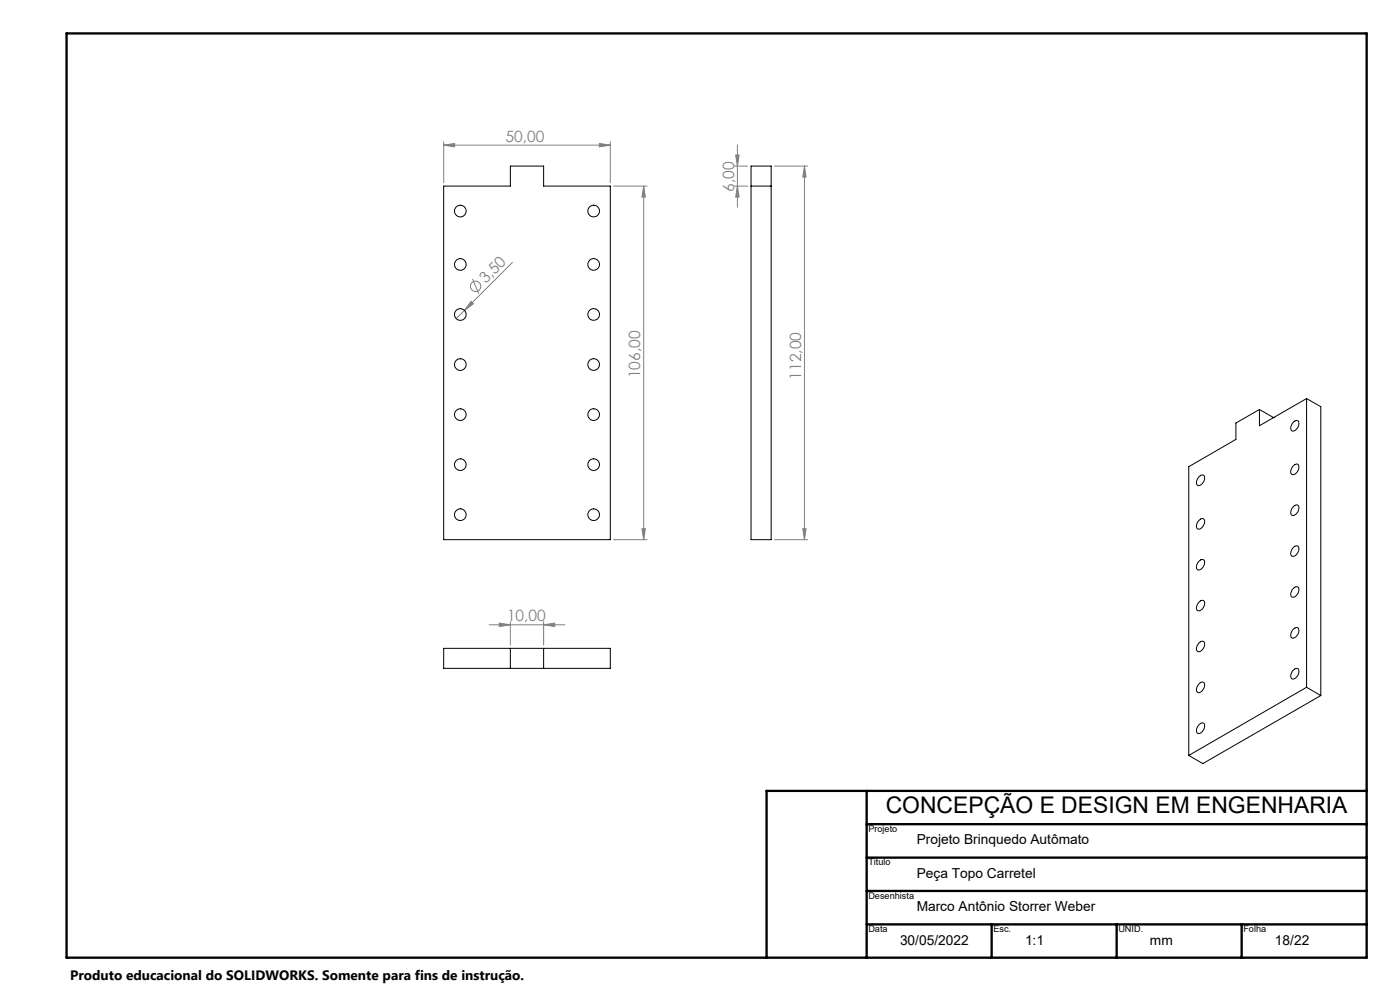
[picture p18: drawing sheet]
<svg xmlns="http://www.w3.org/2000/svg" width="420mm" height="297mm" viewBox="0 0 420 297" stroke-linecap="round" stroke-linejoin="round" font-family="sans-serif">
<defs><g id="words">
<text font-size="6.9" x="265.7" y="243.7">CONCEPÇÃO E DESIGN EM ENGENHARIA</text>
<g font-size="4.7" fill="#808080">
<text x="151.7" y="42.5">50,00</text>
<text x="220.2" y="57.4" transform="rotate(-90 220.2 57.4)">6,00</text>
<text x="145.7" y="85.2" transform="rotate(-45 145.7 85.2)">3,50</text>
<text x="192.1" y="113.3" transform="rotate(-90 192.1 113.3)">106,00</text>
<text x="240.3" y="113.8" transform="rotate(-90 240.3 113.8)">112,00</text>
<text x="152.1" y="186.2">10,00</text>
</g>
<g font-size="4.1">
<text x="275" y="253.1">Projeto Brinquedo Autômato</text>
<text x="275" y="263.1">Peça Topo Carretel</text>
<text x="275" y="273.1">Marco Antônio Storrer Weber</text>
<text x="270" y="283.1">30/05/2022</text>
<text x="307.5" y="283.1">1:1</text>
<text x="345" y="283.1">mm</text>
<text x="382.5" y="283.1">18/22</text>
<text x="21" y="293.7">Produto educacional do SOLIDWORKS. Somente para fins de instrução.</text>
</g>
<g font-size="2.7">
<text x="260.5" y="249.4">Projeto</text>
<text x="260.5" y="259.4">Titulo</text>
<text x="260.5" y="269.4">Desenhista</text>
<text x="260.5" y="279.4">Data</text>
<text x="298" y="279.4">Esc.</text>
<text x="335.5" y="279.4">UNID.</text>
<text x="373" y="279.4">Folha</text>
</g>
</g></defs>
<g fill="none" stroke="#808080" stroke-width=".3">
<path d="M133.1 43.5l3.3-.5v1zM133.1 42.5v12.2M133.1 43.5h50M179.8 43l3.3 .5-3.3 .5zM183.1 42.5v12.2M184.1 55.8h10M193.1 55.8v105.9M193.1 55.8l.5 3.3h-1zM220.2 55.8h4.1M220.2 49.8h4.1M220.7 46.5h1l-.5 3.3zM221.2 55.8l.5 3.3h-1z"/>
<path d="M221.2 43.4v18.7M232.3 49.8h10M241.3 49.8l.5 3.3h-1zM241.3 49.8v111.9M153.7 78.6l-14.4 14.4M139.3 93l-2.5 2.5M141.3 90.3l.7 .7-2.7 2zM141.7 83.6l1.9 4.4M192.6 158.5h1l-.5 3.2zM240.8 158.5h1l-.5 3.2zM184.1 161.7h10M232.3 161.7h10"/>
<path d="M146.8 187.3h22.6M149.8 186.8l3.3 .5-3.3 .5zM153.1 186.3v7M163.1 187.3l3.3-.5v1zM163.1 186.3v7"/>
<circle cx="142.7" cy="85.8" r="1.56"/>
</g>
<path d="M20 10h390v277h-390zM260 237v50M410 237h-180v50M260 247h150M260 257h150M260 267h150M260 277h150M297.5 277v10M335 277v10M372.5 277v10" fill="none" stroke="#000" stroke-width=".7"/>
<g fill="#808080">
<path d="M141.3 90.3l.7 .7-2.7 2z"/>
<path d="M133.1 43.5l3.3-.5v1zM179.8 43l3.3 .5-3.3 .5zM149.8 186.8l3.3 .5-3.3 .5zM163.1 187.3l3.3-.5v1z"/>
<path d="M221.2 55.8l.5 3.3h-1zM220.7 46.5h1l-.5 3.3zM240.8 158.5h1l-.5 3.2zM241.3 49.8l.5 3.3h-1z"/>
<path d="M193.1 55.8l.5 3.3h-1zM192.6 158.5h1l-.5 3.2z"/>
</g>
<g fill="none" stroke="#000" stroke-width=".3">
<path d="M133.1 55.8h20v-6h10v6h20v105.9h-50zM225.3 55.8h6.1M225.3 49.8h6.1v111.9h-6.1zM392 119.4v86.6M392 119.4l4.2 2.5v86.6M392 119.4l-14.2 8.2v-4.9M377.8 122.7l-7 4.1v4.9l-14.2 8.2v86.5M377.8 122.7l4.3 2.5M382.1 125.2h.1M388.2 126.4a.86 .86 0 0 1 1.1-.3 .86 .86 0 0 1 .3 1.1 1.82 1.82 0 0 1-2.1 1.8 2.04 2.04 0 0 1 .7-2.6zM388.2 139.4a.85 .85 0 0 1 1.1-.3 .85 .85 0 0 1 .3 1.2 1.82 1.82 0 0 1-2.1 1.8 2.04 2.04 0 0 1 .7-2.7zM359.6 156a.98 .98 0 0 1 1.4-.5 .98 .98 0 0 1 .3 1.5 1.76 1.76 0 0 1-2.1 1.5 1.95 1.95 0 0 1 .4-2.5z"/>
<path d="M359.6 143a.98 .98 0 0 1 1.4-.6 .98 .98 0 0 1 .3 1.5 1.77 1.77 0 0 1-2.1 1.5 1.91 1.91 0 0 1 .4-2.4zM387.9 151.9a.98 .98 0 0 1 1.4-.5 .98 .98 0 0 1 .3 1.5 1.76 1.76 0 0 1-2.1 1.5 1.95 1.95 0 0 1 .4-2.5zM359.6 168.3a.97 .97 0 0 1 1.4-.5 .97 .97 0 0 1 .3 1.4 1.76 1.76 0 0 1-2.1 1.5 1.96 1.96 0 0 1 .4-2.4zM387.9 176.4a.9 .9 0 0 1 1-.6 .9 .9 0 0 1 .8 .9 2 2 0 0 1-2.2 2.2 1.96 1.96 0 0 1 .4-2.5zM387.9 164.2a.97 .97 0 0 1 1.4-.5 .97 .97 0 0 1 .3 1.4 1.76 1.76 0 0 1-2.1 1.5 1.96 1.96 0 0 1 .4-2.4zM133.1 194.3h50v6h-50zM153.1 194.3v6M163.1 194.3v6M359.6 180.5a.97 .97 0 0 1 1.4-.5 .97 .97 0 0 1 .3 1.5 1.76 1.76 0 0 1-2.1 1.4 1.96 1.96 0 0 1 .4-2.4zM359.6 192.8a.98 .98 0 0 1 1.4-.6 .98 .98 0 0 1 .3 1.5 1.77 1.77 0 0 1-2.1 1.5 1.96 1.96 0 0 1 .4-2.4zM388.2 188.4a.86 .86 0 0 1 1.1-.3 .86 .86 0 0 1 .3 1.2 1.82 1.82 0 0 1-2.1 1.8 2.04 2.04 0 0 1 .7-2.7zM359.6 217.3a.98 .98 0 0 1 1.4-.6 .98 .98 0 0 1 .3 1.5 1.76 1.76 0 0 1-2.1 1.5 1.95 1.95 0 0 1 .4-2.4z"/>
<path d="M359.6 205a.98 .98 0 0 1 1.4-.5 .98 .98 0 0 1 .3 1.5 1.77 1.77 0 0 1-2.1 1.4 1.91 1.91 0 0 1 .4-2.4zM387.9 200.9a.98 .98 0 0 1 1.4-.5 .98 .98 0 0 1 .3 1.5 1.76 1.76 0 0 1-2.1 1.5 1.95 1.95 0 0 1 .4-2.5zM392 206l4.2 2.5M392 206l-35.4 20.4M396.2 208.5l-35.3 20.3-4.3-2.4"/>
<circle cx="138.1" cy="79.3" r="1.75"/>
<circle cx="138.1" cy="63.3" r="1.74"/>
<circle cx="178.1" cy="63.2" r="1.75"/>
<circle cx="178.1" cy="79.2" r="1.74"/>
<circle cx="138.1" cy="94.2" r="1.75"/>
<circle cx="178.1" cy="94.2" r="1.75"/>
<circle cx="138.1" cy="109.3" r="1.74"/>
<circle cx="178.1" cy="109.2" r="1.75"/>
<circle cx="138.1" cy="139.3" r="1.75"/>
<circle cx="138.1" cy="124.3" r="1.74"/>
<circle cx="178.1" cy="124.3" r="1.74"/>
<circle cx="178.1" cy="139.2" r="1.74"/>
<circle cx="138.1" cy="154.3" r="1.75"/>
<circle cx="178.1" cy="154.2" r="1.74"/>
</g>
<use href="#words"/>
</svg>
